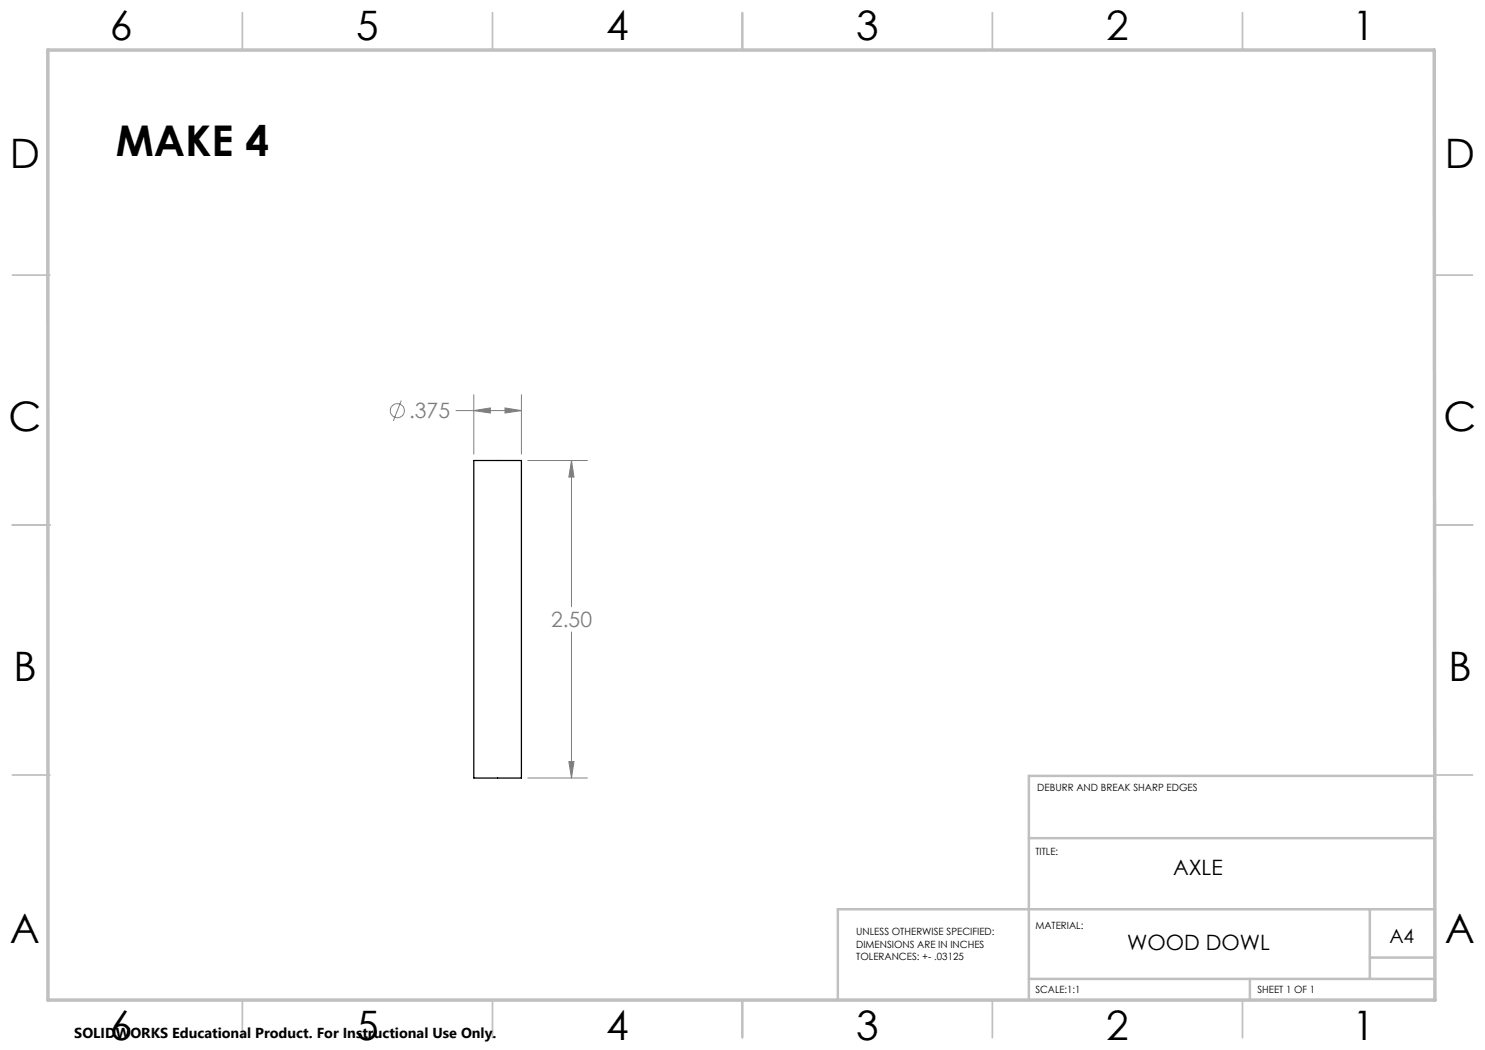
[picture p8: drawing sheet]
<svg xmlns="http://www.w3.org/2000/svg" width="297mm" height="210mm" viewBox="0 0 297 210" stroke-linecap="round" stroke-linejoin="round" font-family="sans-serif">
<defs><g id="words">
<text font-size="8.5" x="23.2" y="31.2">MAKE 4</text>
<g font-size="8.1">
<text x="22" y="8">6</text>
<text x="71.2" y="8">5</text>
<text x="121.2" y="8">4</text>
<text x="171.2" y="8">3</text>
<text x="221.2" y="8">2</text>
<text x="270.5" y="8">1</text>
<text x="2" y="33.6">D</text>
<text x="289" y="33.6">D</text>
<text x="1.7" y="86.1">C</text>
<text x="288.7" y="86.1">C</text>
<text x="2.7" y="136.1">B</text>
<text x="289.7" y="136.1">B</text>
<text x="2" y="188.6">A</text>
<text x="289" y="188.6">A</text>
<text x="22" y="208">6</text>
<text x="71.2" y="208">5</text>
<text x="121.2" y="208">4</text>
<text x="171.2" y="208">3</text>
<text x="221.2" y="208">2</text>
<text x="270.5" y="208">1</text>
</g>
<g font-size="4.2" fill="#808080">
<text x="81.8" y="83.7">.375</text>
<text x="110.2" y="125.4">2.50</text>
</g>
<g font-size="4.2">
<text x="234.6" y="175">AXLE</text>
<text x="225.4" y="189.9">WOOD DOWL</text>
</g>
<text font-size="3.9" x="277.9" y="188.5">A4</text>
<text font-size="2.9" x="14.9" y="207.6">SOLIDWORKS Educational Product. For Instructional Use Only.</text>
<g font-size="2">
<text x="207.5" y="158.3">DEBURR AND BREAK SHARP EDGES</text>
<text x="207.1" y="170.9">TITLE:</text>
<text x="207.1" y="185.9">MATERIAL:</text>
<text x="171.2" y="187">UNLESS OTHERWISE SPECIFIED:</text>
<text x="171.2" y="189.5">DIMENSIONS ARE IN INCHES</text>
<text x="171.2" y="192">TOLERANCES: +- .03125</text>
<text x="207.1" y="198.6">SCALE:1:1</text>
<text x="251.5" y="198.6">SHEET 1 OF 1</text>
</g>
</g></defs>
<path d="M94.8 92.1h9.5v63.5h-9.5z" fill="none" stroke="#000" stroke-width=".25"/>
<g fill="none" stroke="#808080" stroke-width=".2">
<path d="M94.8 78.9v11.9M104.3 78.9v11.9M80.3 80.1l-1.6 4.1M91.2 82.1h13.1M94.8 82.1l3.3-.5v1zM101 81.6l3.3 .5-3.3 .5zM105.6 92.1h11.9M114.3 92.1l.5 3.3h-1zM114.3 92.1v29.2M114.3 126.4v29.2M105.6 155.6h11.9M113.8 152.3h1l-.5 3.3z"/>
<circle cx="79.5" cy="82.1" r="1.41"/>
</g>
<g fill="none" stroke="#c0c0c0" stroke-width=".35">
<path d="M48.5 2.5v7.5M98.5 2.5v7.5M148.5 2.5v7.5M198.5 2.5v7.5M248.5 2.5v7.5M2.5 55h7.5M287 55h7.5M2.5 105h7.5M287 105h7.5M2.5 155h7.5M287 155h7.5M48.5 200v7.5"/>
<path d="M98.5 200v7.5M148.5 200v7.5M198.5 200v7.5M248.5 200v7.5"/>
</g>
<path d="M287 155.2h-81.2v44.8M205.8 167.6h81.2M205.8 195.8h81.2M250 195.8v4.2M274 181.8v14M274 191.5h13M287 181.8h-119.4v18.2" fill="none" stroke="#c0c0c0" stroke-width=".5"/>
<path d="M9.6 10h277.2l.2 190h-277.4z" fill="none" stroke="#c0c0c0" stroke-width=".7"/>
<path d="M101 81.6l3.3 .5-3.3 .5zM94.8 82.1l3.3-.5v1zM113.8 152.3h1l-.5 3.3zM114.3 92.1l.5 3.3h-1z" fill="#808080"/>
<use href="#words"/>
</svg>
